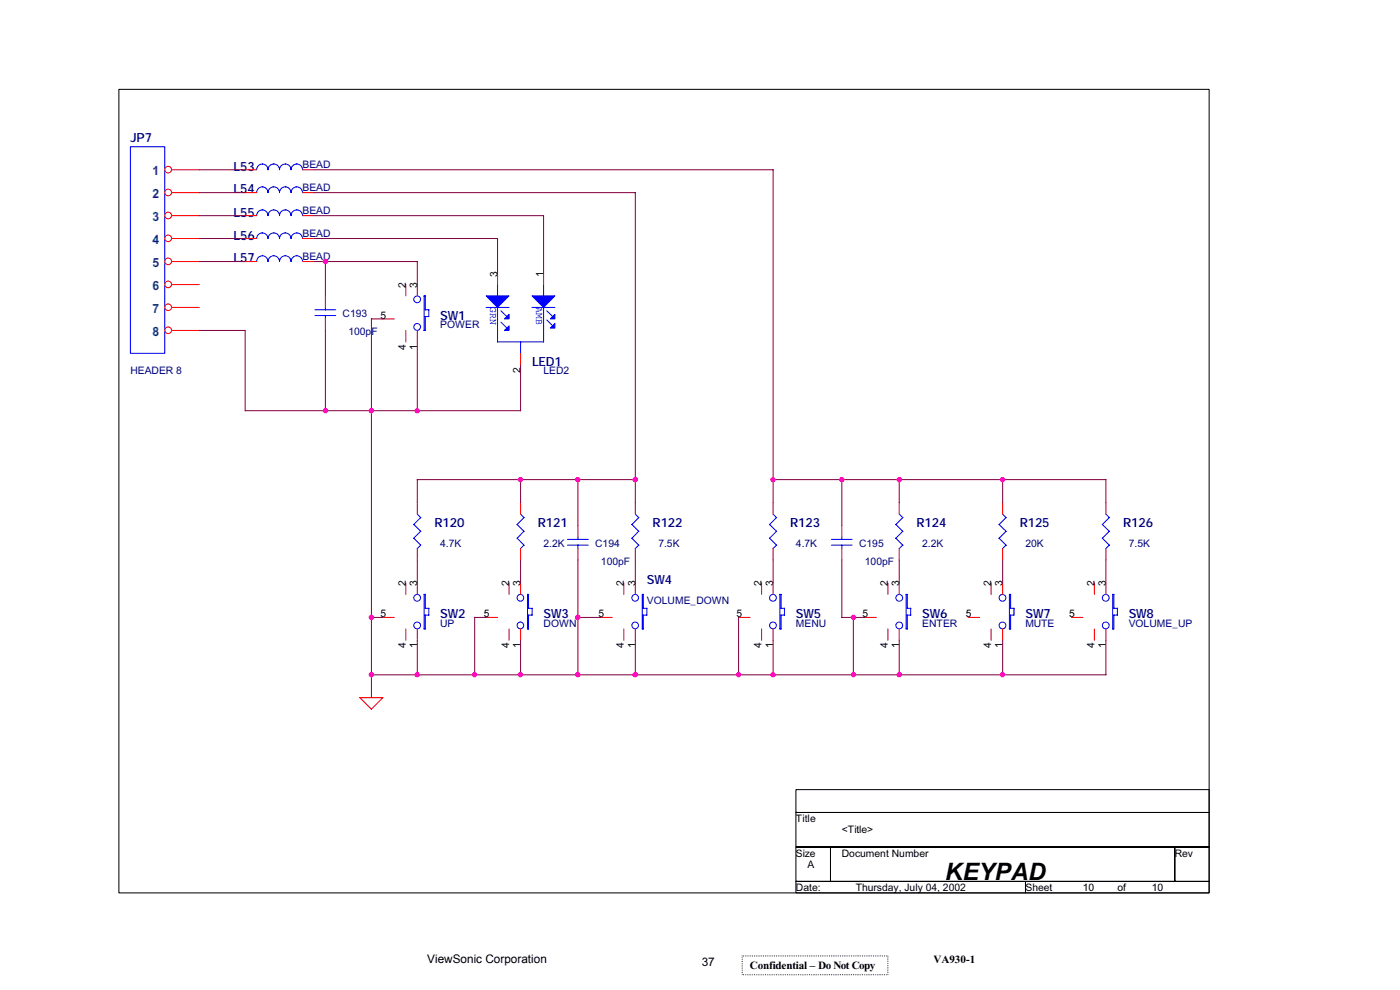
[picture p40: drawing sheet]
<svg xmlns="http://www.w3.org/2000/svg" width="420mm" height="297mm" viewBox="0 0 420 297" stroke-linecap="round" stroke-linejoin="round" font-family="sans-serif">
<defs><g id="words">
<text font-size="7.2" x="283.7" y="264.1">KEYPAD</text>
<g font-size="3.8" fill="#000080">
<text x="39.1" y="42.6">JP7</text>
<text x="70.1" y="51.2">L53</text>
<text x="70.1" y="58.1">L54</text>
<text x="70.1" y="65">L55</text>
<text x="70.1" y="71.9">L56</text>
<text x="70.1" y="78.7">L57</text>
<text x="132.1" y="95.9">SW1</text>
<text x="159.7" y="109.7">LED1</text>
<text x="130.4" y="158">R120</text>
<text x="161.4" y="158">R121</text>
<text x="195.9" y="158">R122</text>
<text x="237.2" y="158">R123</text>
<text x="275" y="158">R124</text>
<text x="306" y="158">R125</text>
<text x="337.1" y="158">R126</text>
<text x="194.1" y="175.2">SW4</text>
<text x="132.1" y="185.5">SW2</text>
<text x="163.1" y="185.5">SW3</text>
<text x="238.9" y="185.5">SW5</text>
<text x="276.8" y="185.5">SW6</text>
<text x="307.8" y="185.5">SW7</text>
<text x="338.8" y="185.5">SW8</text>
</g>
<g font-size="3.8" fill="#004080">
<text x="45.7" y="52.6">1</text>
<text x="45.7" y="59.5">2</text>
<text x="45.7" y="66.4">3</text>
<text x="45.7" y="73.2">4</text>
<text x="45.7" y="80.2">5</text>
<text x="45.7" y="87.1">6</text>
<text x="45.7" y="93.9">7</text>
<text x="45.7" y="100.8">8</text>
</g>
<g font-size="3.5">
<text x="128.2" y="288.9">ViewSonic Corporation</text>
<text x="210.6" y="289.9">37</text>
</g>
<g font-size="3.3">
<text x="225" y="290.7">Confidential – Do Not Copy</text>
<text x="280.1" y="288.9">VA930-1</text>
</g>
<g font-size="3.1" fill="#000080">
<text x="90.8" y="50.3">BEAD</text>
<text x="90.8" y="57.2">BEAD</text>
<text x="90.8" y="64.1">BEAD</text>
<text x="90.8" y="71">BEAD</text>
<text x="90.8" y="77.9">BEAD</text>
<text x="102.8" y="95.1">C193</text>
<text x="104.6" y="100.6">100pF</text>
<text x="132.1" y="98.5">POWER</text>
<text x="39.1" y="112.3">HEADER 8</text>
<text x="163.1" y="112.3">LED2</text>
<text x="132.1" y="164">4.7K</text>
<text x="163.1" y="164">2.2K</text>
<text x="178.6" y="164">C194</text>
<text x="197.6" y="164">7.5K</text>
<text x="238.9" y="164">4.7K</text>
<text x="257.8" y="164">C195</text>
<text x="276.8" y="164">2.2K</text>
<text x="307.8" y="164">20K</text>
<text x="338.8" y="164">7.5K</text>
<text x="180.4" y="169.5">100pF</text>
<text x="259.6" y="169.5">100pF</text>
<text x="194.1" y="181.2">VOLUME_DOWN</text>
<text x="132.1" y="188.1">UP</text>
<text x="163.1" y="188.1">DOWN</text>
<text x="238.9" y="188.1">MENU</text>
<text x="276.8" y="188.1">ENTER</text>
<text x="307.8" y="188.1">MUTE</text>
<text x="338.8" y="188.1">VOLUME_UP</text>
</g>
<g font-size="3.1">
<text x="149.3" y="83" transform="rotate(-90 149.3 83)">3</text>
<text x="163.1" y="83" transform="rotate(-90 163.1 83)">1</text>
<text x="121.8" y="86.4" transform="rotate(-90 121.8 86.4)">2</text>
<text x="125.2" y="86.4" transform="rotate(-90 125.2 86.4)">3</text>
<text x="114.2" y="95.7">5</text>
<text x="121.8" y="105" transform="rotate(-90 121.8 105)">4</text>
<text x="125.2" y="105" transform="rotate(-90 125.2 105)">1</text>
<text x="156.2" y="111.8" transform="rotate(-90 156.2 111.8)">2</text>
<text x="121.8" y="176" transform="rotate(-90 121.8 176)">2</text>
<text x="125.2" y="176" transform="rotate(-90 125.2 176)">3</text>
<text x="152.8" y="176" transform="rotate(-90 152.8 176)">2</text>
<text x="156.2" y="176" transform="rotate(-90 156.2 176)">3</text>
<text x="187.2" y="176" transform="rotate(-90 187.2 176)">2</text>
<text x="190.7" y="176" transform="rotate(-90 190.7 176)">3</text>
<text x="228.6" y="176" transform="rotate(-90 228.6 176)">2</text>
<text x="232" y="176" transform="rotate(-90 232 176)">3</text>
<text x="266.5" y="176" transform="rotate(-90 266.5 176)">2</text>
<text x="269.9" y="176" transform="rotate(-90 269.9 176)">3</text>
<text x="297.5" y="176" transform="rotate(-90 297.5 176)">2</text>
<text x="300.9" y="176" transform="rotate(-90 300.9 176)">3</text>
<text x="328.4" y="176" transform="rotate(-90 328.4 176)">2</text>
<text x="331.9" y="176" transform="rotate(-90 331.9 176)">3</text>
<text x="114.2" y="185.3">5</text>
<text x="145.2" y="185.3">5</text>
<text x="179.6" y="185.3">5</text>
<text x="221" y="185.3">5</text>
<text x="258.9" y="185.3">5</text>
<text x="289.9" y="185.3">5</text>
<text x="320.9" y="185.3">5</text>
<text x="121.8" y="194.6" transform="rotate(-90 121.8 194.6)">4</text>
<text x="125.2" y="194.6" transform="rotate(-90 125.2 194.6)">1</text>
<text x="152.8" y="194.6" transform="rotate(-90 152.8 194.6)">4</text>
<text x="156.2" y="194.6" transform="rotate(-90 156.2 194.6)">1</text>
<text x="187.2" y="194.6" transform="rotate(-90 187.2 194.6)">4</text>
<text x="190.7" y="194.6" transform="rotate(-90 190.7 194.6)">1</text>
<text x="228.6" y="194.6" transform="rotate(-90 228.6 194.6)">4</text>
<text x="232" y="194.6" transform="rotate(-90 232 194.6)">1</text>
<text x="266.5" y="194.6" transform="rotate(-90 266.5 194.6)">4</text>
<text x="269.9" y="194.6" transform="rotate(-90 269.9 194.6)">1</text>
<text x="297.5" y="194.6" transform="rotate(-90 297.5 194.6)">4</text>
<text x="300.9" y="194.6" transform="rotate(-90 300.9 194.6)">1</text>
<text x="328.4" y="194.6" transform="rotate(-90 328.4 194.6)">4</text>
<text x="331.9" y="194.6" transform="rotate(-90 331.9 194.6)">1</text>
<text x="238.9" y="246.6">Title</text>
<text x="252.6" y="250.1">&lt;Title&gt;</text>
<text x="238.9" y="257">Size</text>
<text x="252.6" y="257">Document Number</text>
<text x="352.6" y="257">Rev</text>
<text x="242.3" y="260.4">A</text>
<text x="238.9" y="267.3">Date:</text>
<text x="256.8" y="267.3">Thursday, July 04, 2002</text>
<text x="307.8" y="267.3">Sheet</text>
<text x="325" y="267.3">10</text>
<text x="335.3" y="267.3">of</text>
<text x="345.7" y="267.3">10</text>
</g>
<g font-size="3.1" fill="#00f">
<text x="147.1" y="92.2" transform="rotate(90 147.1 92.2)">GRN</text>
<text x="160.9" y="92.2" transform="rotate(90 160.9 92.2)">AMB</text>
</g>
</g></defs>
<path d="M35.7 26.8h327.2v241.1h-327.2zM238.9 236.9h124v6.9h-124zM238.9 243.8h124v10.3h-124zM238.9 254.1h10.3v10.4h-10.3zM249.2 254.1h103.4v10.4h-103.4zM352.6 254.1h10.3v10.4h-10.3zM238.9 264.5h68.9v3.4h-68.9zM307.8 264.5h55.1v3.4h-55.1z" fill="none" stroke="#000" stroke-width=".3"/>
<g fill="none" stroke="#f00" stroke-width=".3">
<path d="M51.5 50.9h8.3M51.5 57.8h8.3M73.6 50.9h3.4M73.6 57.8h3.4M90.8 50.9h3.5M90.8 57.8h3.5M51.5 64.7h8.3M51.5 71.6h8.3M51.5 78.5h8.3M73.6 64.7h3.4M73.6 71.6h3.4M73.6 78.5h3.4"/>
<path d="M90.8 64.7h3.5M90.8 71.6h3.5M90.8 78.5h3.5M51.5 85.4h8.3M51.5 92.2h8.3M51.5 99.1h8.3M97.7 88.8v3.4M97.7 95.7v3.4M114.9 95.7h3.4M121.8 85.4v3.4M121.8 99.1v3.5M125.2 85.4v3.4"/>
<path d="M125.2 99.1v3.5M149.3 81.9v3.5M163.1 81.9v3.5M156.2 106v3.5M125.2 150.8v3.5M156.2 150.8v3.5M173.4 157.7v3.4M190.7 150.8v3.5M232 150.8v3.5M252.6 157.7v3.4M269.9 150.8v3.5M300.9 150.8v3.5"/>
<path d="M331.9 150.8v3.5M121.8 174.9v3.4M125.2 164.6v3.4M125.2 174.9v3.4M152.8 174.9v3.4M156.2 164.6v3.4M156.2 174.9v3.4M173.4 164.6v3.4M187.2 174.9v3.4M190.7 164.6v3.4M190.7 174.9v3.4M228.6 174.9v3.4"/>
<path d="M232 164.6v3.4M232 174.9v3.4M252.6 164.6v3.4M266.5 174.9v3.4M269.9 164.6v3.4M269.9 174.9v3.4M297.5 174.9v3.4M300.9 164.6v3.4M300.9 174.9v3.4M328.4 174.9v3.4M331.9 164.6v3.4M331.9 174.9v3.4"/>
<path d="M114.9 185.3h3.4M121.8 188.7v3.4M125.2 188.7v3.4M145.9 185.3h3.4M152.8 188.7v3.4M156.2 188.7v3.4M180.4 185.3h3.4M187.2 188.7v3.4M190.7 188.7v3.4M221.7 185.3h3.4M228.6 188.7v3.4M232 188.7v3.4"/>
<path d="M259.6 185.3h3.4M266.5 188.7v3.4M269.9 188.7v3.4M290.5 185.3h3.5M297.5 188.7v3.4M300.9 188.7v3.4M321.5 185.3h3.5M328.4 188.7v3.4M331.9 188.7v3.4M108 209.3l3.5 3.5M108 209.3h6.9M114.9 209.3l-3.5 3.5"/>
<circle cx="50.5" cy="57.8" r="1.01"/>
<circle cx="50.5" cy="50.9" r="1.01"/>
<circle cx="50.5" cy="64.7" r="1.01"/>
<circle cx="50.5" cy="78.4" r="1.01"/>
<circle cx="50.5" cy="71.5" r="1.01"/>
<circle cx="50.5" cy="92.2" r="1.01"/>
<circle cx="50.5" cy="85.3" r="1.01"/>
<circle cx="50.5" cy="99.1" r="1.01"/>
</g>
<g fill="#00f" stroke="#00f" stroke-width=".3">
<path d="M159.7 88.8h6.8l-3.4 3.4z" fill-rule="evenodd"/>
<path d="M165.2 95.7l1.3-1.4v1.4z" fill-rule="evenodd"/>
<path d="M165.2 98.4l1.3-1.3v1.3z" fill-rule="evenodd"/>
<path d="M145.9 88.8h6.9l-3.5 3.4z" fill-rule="evenodd"/>
<path d="M152.8 94.3v1.4h-1.4z" fill-rule="evenodd"/>
<path d="M152.8 97.8v1.3h-1.4z" fill-rule="evenodd"/>
</g>
<g fill="none" stroke="#00f" stroke-width=".3">
<path d="M39.1 44h10.3v62h-10.3zM77 50.9a1.7 1.7 0 0 1 1.7-1.7 1.7 1.7 0 0 1 1.7 1.7 1.73 1.73 0 0 1 1.8-1.7 1.73 1.73 0 0 1 1.7 1.7 1.73 1.73 0 0 1 1.7-1.7 1.73 1.73 0 0 1 1.7 1.7 1.73 1.73 0 0 1 1.8-1.7 1.73 1.73 0 0 1 1.7 1.7M77 57.8a1.7 1.7 0 0 1 1.7-1.7 1.7 1.7 0 0 1 1.7 1.7 1.73 1.73 0 0 1 1.8-1.7 1.73 1.73 0 0 1 1.7 1.7 1.73 1.73 0 0 1 1.7-1.7 1.73 1.73 0 0 1 1.7 1.7 1.73 1.73 0 0 1 1.8-1.7 1.73 1.73 0 0 1 1.7 1.7M77 64.7a1.7 1.7 0 0 1 1.7-1.7 1.7 1.7 0 0 1 1.7 1.7 1.73 1.73 0 0 1 1.8-1.7 1.73 1.73 0 0 1 1.7 1.7 1.73 1.73 0 0 1 1.7-1.7 1.73 1.73 0 0 1 1.7 1.7 1.73 1.73 0 0 1 1.8-1.7 1.73 1.73 0 0 1 1.7 1.7M77 71.6a1.7 1.7 0 0 1 1.7-1.7 1.7 1.7 0 0 1 1.7 1.7 1.73 1.73 0 0 1 1.8-1.7 1.73 1.73 0 0 1 1.7 1.7 1.73 1.73 0 0 1 1.7-1.7 1.73 1.73 0 0 1 1.7 1.7 1.73 1.73 0 0 1 1.8-1.7 1.73 1.73 0 0 1 1.7 1.7M77 78.5a1.7 1.7 0 0 1 1.7-1.8 1.7 1.7 0 0 1 1.7 1.8 1.73 1.73 0 0 1 1.8-1.8 1.73 1.73 0 0 1 1.7 1.8 1.73 1.73 0 0 1 1.7-1.8 1.73 1.73 0 0 1 1.7 1.8 1.73 1.73 0 0 1 1.8-1.8 1.73 1.73 0 0 1 1.7 1.8M94.5 93h6.3M94.5 94.7h6.3M97.7 92.2v.8M97.7 94.6v1.1M127.6 95h1.1M127.6 88.8v4.2"/>
<path d="M127.6 95v4.2M127.6 93h1.1M127.7 88.8l-.4-.1v10.4h.3M128.7 93v2M145.9 92.2h6.9M149.3 92.2v10.4l13.8 .1v-10.5M149.3 85.4v3.4M150.3 93.3l1.8 1.7M150.3 96.7l1.8 1.7M159.6 92.2h6.9M163.1 85.4v3.4M164.1 93.3l1.8 1.7"/>
<path d="M164.1 96l1.8 1.8M156.2 102.6v3.5M124.2 157.4l2.1 2-2.2 2.1M125.2 154.3l1.1 1-2.2 2.1M155.2 157.4l2.1 2-2.1 2.1M156.2 154.3l1.1 1-2.1 2.1M189.7 157.4l2 2M190.7 154.3l1 1M191.7 155.3l-2.1 2.1M191.7 159.4l-2.1 2.1M231 157.4l2.1 2M232 154.3l1.1 1"/>
<path d="M233 155.3l-2.1 2.1M233 159.4l-2.1 2.1M268.9 157.4l2.1 2M269.9 154.3l1.1 1M270.9 155.3l-2.1 2.1M270.9 159.4l-2.1 2.1M299.8 157.4l2.2 2M300.9 154.3l1.1 1M301.9 155.3l-2.1 2.1M301.9 159.4l-2.1 2.1M330.8 157.4l2.2 2M331.9 154.3l1.1 1"/>
<path d="M332.9 155.3l-2.1 2.1M332.9 159.4l-2.1 2.1M124.2 161.5l2.1 2.1M126.3 163.6l-1.1 1M127.3 178.3h.4M127.3 178.3l-.1 10.4h.4M127.6 178.3v4.2h1.1M155.2 161.5l2.1 2.1M157.2 163.6l-1 1M158.3 178.3h.4M158.3 178.3v10.4M158.6 178.3v4.2h1.1"/>
<path d="M170.3 163.6h6.2M170.3 161.8h6.2M173.4 161.1v.8M173.4 163.5v1.1M189.7 161.5l2 2.1M191.7 163.6l-1.1 1M192.8 178.3h.3M192.8 178.3v10.4M193.1 178.3v4.2h1.1M231 161.5l2.1 2.1M233 163.6l-1 1M234.1 178.3h.4"/>
<path d="M234.1 178.3v10.4M234.4 178.3v4.2h1.1l-.1 2.1-1-.1v4.3M249.5 163.6h6.2M249.5 161.8h6.2M252.6 161.1v.8M252.6 163.5v1.1M268.9 161.5l2.1 2.1M270.9 163.6l-1.1 1M271.9 178.3v10.4M271.9 178.3h.5M272.3 178.3v4.3l1.1-.1M299.8 161.5l2.2 2.1"/>
<path d="M301.9 163.6l-1 1M302.9 178.3h.4M302.9 178.3v10.4M303.3 178.3v4.2h1.1M330.8 161.5l2.2 2.1M332.9 163.6l-1.1 1M333.9 178.3h.4M333.9 178.3v10.4M334.3 178.3v4.2h1.1l-.1 2.1-1.1-.1 .1 4.3M127.6 184.5v4.3M128.7 182.5v2h-1.1M158.3 188.7h.3"/>
<path d="M158.6 184.5v4.3M159.7 182.5v2h-1.1M192.7 188.7h.4M193.1 184.5v4.3M194.1 182.5v2h-1.1M234 188.7h.4M271.9 188.7h.4M273.3 182.5v2h-1v4.3M302.9 188.7h.4M304.3 182.5v2h-1.1l.1 4.3M333.9 188.7h.4"/>
<circle cx="125.2" cy="98.1" r="1.02"/>
<circle cx="125.2" cy="89.8" r="1.02"/>
<circle cx="125.2" cy="179.4" r="1.02"/>
<circle cx="156.2" cy="179.4" r="1"/>
<circle cx="190.6" cy="179.4" r="1"/>
<circle cx="232" cy="179.4" r="1.02"/>
<circle cx="269.9" cy="179.4" r="1.02"/>
<circle cx="300.9" cy="179.4" r="1.02"/>
<circle cx="331.9" cy="179.4" r="1.02"/>
<circle cx="125.2" cy="187.7" r="1.02"/>
<circle cx="156.2" cy="187.6" r="1"/>
<circle cx="190.6" cy="187.6" r="1"/>
<circle cx="232" cy="187.7" r="1.02"/>
<circle cx="269.9" cy="187.7" r="1.02"/>
<circle cx="300.9" cy="187.7" r="1.02"/>
<circle cx="331.9" cy="187.7" r="1.02"/>
</g>
<g fill="none" stroke="#800040" stroke-width=".3">
<path d="M59.8 57.8h13.8M59.8 50.9h13.8M94.2 57.8h96.5v93.1M94.3 50.9h137.8M232 50.9v100M59.8 64.7h13.8M59.8 71.6h13.8M59.8 78.5h13.8M94.2 64.7h68.9v17.2M94.2 78.5h31.1M94.3 71.6h55.1M97.7 78.4v10.4"/>
<path d="M125.2 78.5v6.9M149.3 71.6v10.4M59.8 99.1h13.8v24.2M97.7 99.1v24.1M114.9 95.7l-3.4-.1v113.7M125.2 102.6v20.6M156.2 109.5v13.8M73.6 123.2h82.6M156.2 143.9v7M173.4 143.9v13.8M190.7 143.9h-65.5v7M232 143.9h99.9v7"/>
<path d="M252.6 143.9v13.8M269.9 143.9v7M300.9 143.9v7M125.2 168v6.9M156.2 168v6.9M173.4 168v34.5M190.7 168v6.9M232 168v6.9M252.6 168v17.3M269.9 168v6.9M300.9 168v6.9M331.9 168v6.9"/>
<path d="M111.5 185.3h3.4M125.2 192.1v10.4M142.5 185.3h3.5M142.5 185.2v17.3M156.2 192.1v10.4M173.4 185.3h7M190.7 192.1v10.4M221.7 185.2v17.3M232 192.1v10.4M252.6 185.3h7M256.1 185.3v17.2M269.9 192.1v10.4"/>
<path d="M300.9 192.1v10.4M331.9 192.1v10.4h-220.5"/>
</g>
<g fill="#f0f" stroke="#f0f" stroke-width=".3">
<circle cx="232" cy="143.9" r=".66"/>
<circle cx="252.7" cy="143.9" r=".66"/>
<circle cx="269.9" cy="143.9" r=".66"/>
<circle cx="300.9" cy="143.9" r=".66"/>
<circle cx="256.1" cy="185.2" r=".66"/>
<circle cx="256.1" cy="202.4" r=".66"/>
<circle cx="269.9" cy="202.4" r=".66"/>
<circle cx="300.9" cy="202.4" r=".66"/>
<circle cx="232" cy="202.4" r=".66"/>
<circle cx="221.7" cy="202.4" r=".66"/>
<circle cx="190.6" cy="202.4" r=".68"/>
<circle cx="142.4" cy="202.4" r=".66"/>
<circle cx="125.2" cy="202.4" r=".66"/>
<circle cx="111.4" cy="202.4" r=".66"/>
<circle cx="156.2" cy="202.4" r=".68"/>
<circle cx="173.4" cy="202.4" r=".68"/>
<circle cx="190.6" cy="143.9" r=".68"/>
<circle cx="156.2" cy="143.9" r=".68"/>
<circle cx="125.2" cy="123.2" r=".66"/>
<circle cx="111.4" cy="123.2" r=".66"/>
<circle cx="97.6" cy="78.4" r=".67"/>
<circle cx="97.7" cy="123.2" r=".66"/>
<circle cx="111.4" cy="185.2" r=".66"/>
<circle cx="173.4" cy="185.2" r=".68"/>
<circle cx="173.4" cy="143.9" r=".68"/>
</g>
<path d="M222.7 286.8h43.8v5.7h-43.8z" fill="#fff" stroke="#000" stroke-width=".3" stroke-dasharray="0 .5"/>
<use href="#words"/>
</svg>
